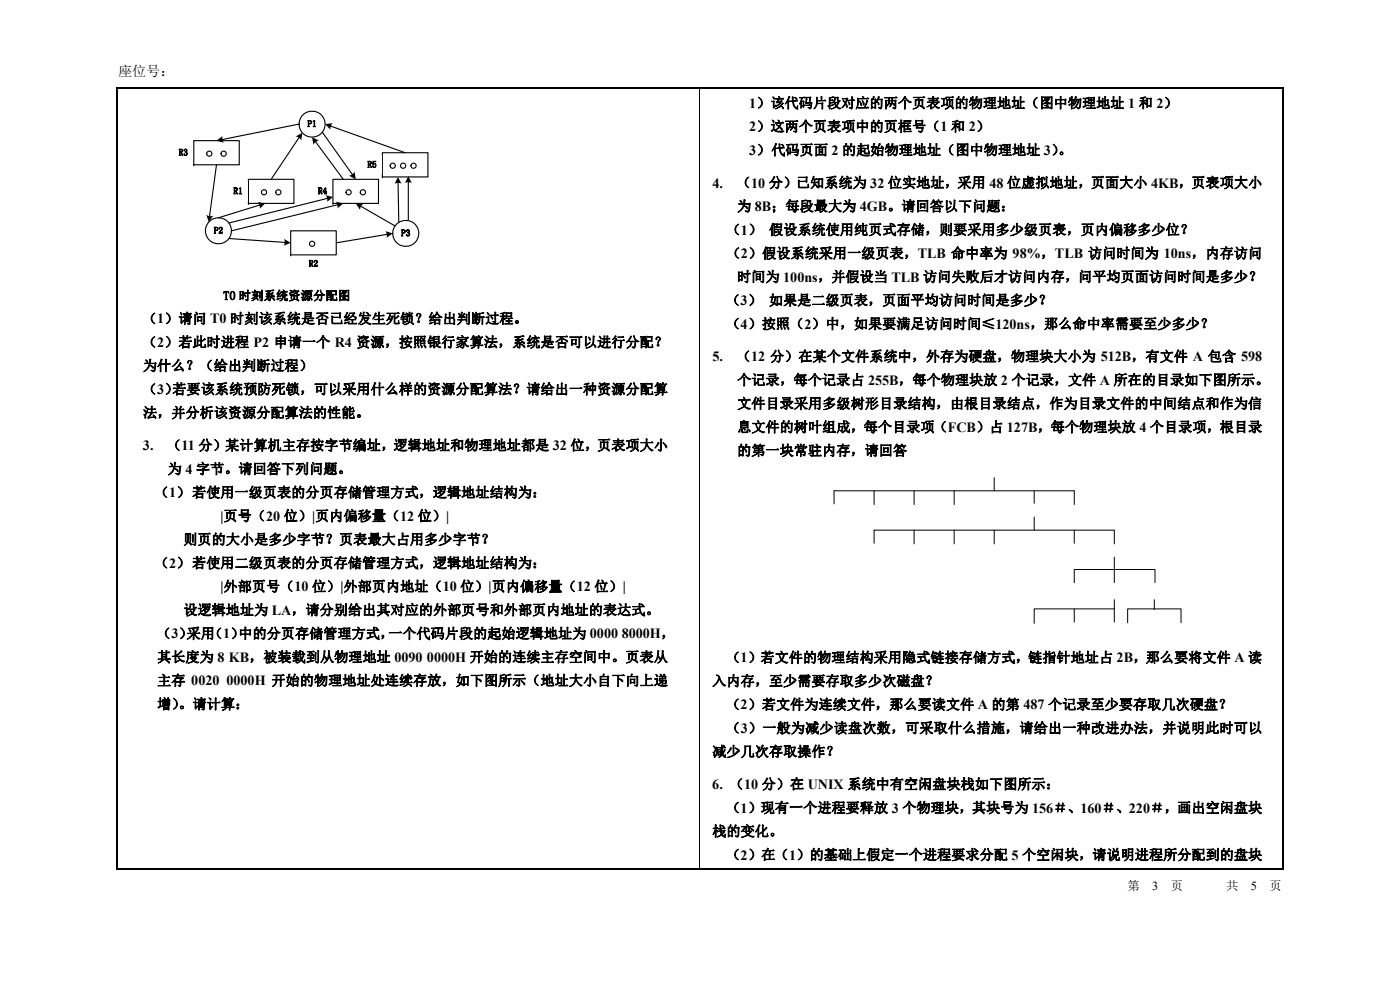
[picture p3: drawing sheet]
<svg xmlns="http://www.w3.org/2000/svg" width="420mm" height="297mm" viewBox="0 0 420 297" stroke-linecap="round" stroke-linejoin="round" font-family="sans-serif">
<defs><g id="words">
<g font-size="4.2">
<text x="35.4" y="22.9">座位号：</text>
<text x="224.9" y="32.4">1）该代码片段对应的两个页表项的物理地址（图中物理地址 1 和 2）</text>
<text x="224.9" y="39.4">2）这两个页表项中的页框号（1 和 2）</text>
<text x="224.9" y="46.5">3）代码页面 2 的起始物理地址（图中物理地址 3）</text>
<text x="317.5" y="46.5">。</text>
<text x="213.8" y="56.3">4.</text>
<text x="221.2" y="56.3">（10 分）已知系统为 32 位实地址，采用 48 位虚拟地址，页面大小 4KB，页表项大小</text>
<text x="221.2" y="63.3">为 8B；每段最大为 4GB。请回答以下问题：</text>
<text x="218.1" y="70.4">（1） 假设系统使用纯页式存储，则要采用多少级页表，页内偏移多少位？</text>
<text x="218.1" y="77.4">（2）假设系统采用一级页表，TLB 命中率为 98%，TLB 访问时间为 10ns，内存访问</text>
<text x="221.2" y="84.5">时间为 100ns，并假设当 TLB 访问失败后才访问内存，问平均页面访问时间是多少？</text>
<text x="218" y="91.5">（3） 如果是二级页表，页面平均访问时间是多少？</text>
<text x="42.9" y="97">（1）请问 T0 时刻该系统是否已经发生死锁？给出判断过程。</text>
<text x="218" y="98.6">（4）按照（2）中，如果要满足访问时间≤120ns，那么命中率需要至少多少？</text>
<text x="42.9" y="104.1">（2）若此时进程 P2 申请一个 R4 资源，按照银行家算法，系统是否可以进行分配？</text>
<text x="42.9" y="111.2">为什么？（给出判断过程）</text>
<text x="213.8" y="108.4">5.</text>
<text x="221.2" y="108.4">（12 分）在某个文件系统中，外存为硬盘，物理块大小为 512B，有文件 A 包含 598</text>
<text x="42.9" y="118.2">（3）若要该系统预防死锁，可以采用什么样的资源分配算法？请给出一种资源分配算</text>
<text x="221.2" y="115.5">个记录，每个记录占 255B，每个物理块放 2 个记录，文件 A 所在的目录如下图所示。</text>
<text x="42.9" y="125.3">法，并分析该资源分配算法的性能。</text>
<text x="221.2" y="122.5">文件目录采用多级树形目录结构，由根目录结点，作为目录文件的中间结点和作为信</text>
<text x="221.2" y="129.6">息文件的树叶组成，每个目录项（FCB）占 127B，每个物理块放 4 个目录项，根目录</text>
<text x="42.9" y="135.1">3.</text>
<text x="50.2" y="135.1">（11 分）某计算机主存按字节编址，逻辑地址和物理地址都是 32 位，页表项大小</text>
<text x="221.2" y="136.6">的第一块常驻内存，请回答</text>
<text x="50.3" y="142.1">为 4 字节。请回答下列问题。</text>
<text x="46.5" y="149.2">（1）若使用一级页表的分页存储管理方式，逻辑地址结构为：</text>
<text x="66.2" y="156.3">|页号（20 位）|页内偏移量（12 位）|</text>
<text x="55" y="163.3">则页的大小是多少字节？页表最大占用多少字节？</text>
<text x="46.5" y="170.4">（2）若使用二级页表的分页存储管理方式，逻辑地址结构为：</text>
<text x="66.2" y="177.4">|外部页号（10 位）|外部页内地址（10 位）|页内偏移量（12 位）|</text>
<text x="55" y="184.5">设逻辑地址为 LA，请分别给出其对应的外部页号和外部页内地址的表达式。</text>
<text x="47.2" y="191.5">（3）采用（1）中的分页存储管理方式，一个代码片段的起始逻辑地址为 0000 8000H，</text>
<text x="47.2" y="198.6">其长度为 8 KB，被装载到从物理地址 0090 0000H 开始的连续主存空间中。页表从</text>
<text x="218" y="198.7">（1）若文件的物理结构采用隐式链接存储方式，链指针地址占 2B，那么要将文件 A 读</text>
<text x="47.2" y="205.6">主存 0020 0000H 开始的物理地址处连续存放，如下图所示（地址大小自下向上递</text>
<text x="213.8" y="205.8">入内存，至少需要存取多少次磁盘？</text>
<text x="47.2" y="212.7">增）</text>
<text x="53.6" y="212.7">。请计算：</text>
<text x="218" y="212.8">（2）若文件为连续文件，那么要读文件 A 的第 487 个记录至少要存取几次硬盘？</text>
<text x="218" y="219.9">（3）一般为减少读盘次数，可采取什么措施，请给出一种改进办法，并说明此时可以</text>
<text x="213.8" y="226.9">减少几次存取操作？</text>
<text x="213.8" y="236.7">6. （10 分）在 UNIX 系统中有空闲盘块栈如下图所示：</text>
<text x="218" y="243.8">（1）现有一个进程要释放 3 个物理块，其块号为 156＃、160＃、220＃，画出空闲盘块</text>
<text x="213.8" y="250.9">栈的变化。</text>
<text x="218" y="257.9">（2）在（1）的基础上假定一个进程要求分配 5 个空闲块，请说明进程所分配到的盘块</text>
</g>
<g font-size="3.7">
<text x="67" y="90">T0 时刻系统资源分配图</text>
<text x="338.4" y="267.1">第</text>
<text x="345.8" y="267.1">3</text>
<text x="351.3" y="267.1">页</text>
<text x="368" y="267.1">共</text>
<text x="375.4" y="267.1">5</text>
<text x="380.9" y="267.1">页</text>
</g>
<g font-size="2.8">
<text x="92.3" y="38.1">P1</text>
<text x="53.6" y="46.7">R3</text>
<text x="110.3" y="50.3">R5</text>
<text x="70.1" y="58.2">R1</text>
<text x="95.4" y="58.2">R4</text>
<text x="64.2" y="70.1">P2</text>
<text x="120.4" y="70.8">P3</text>
<text x="92.7" y="80">R2</text>
</g>
</g></defs>
<circle cx="93.7" cy="37.2" r="3.9" fill="none" stroke="#000" stroke-width=".33"/>
<circle cx="65.6" cy="69.2" r="3.9" fill="#fff"/>
<circle cx="65.6" cy="69.2" r="3.9" fill="none" stroke="#000" stroke-width=".33"/>
<circle cx="121.8" cy="70" r="3.9" fill="#fff"/>
<circle cx="121.8" cy="70" r="3.9" fill="none" stroke="#000" stroke-width=".33"/>
<path d="M58.2 42.2h13.6v7.2h-13.6z" fill="#fff"/>
<path d="M58.2 42.2h13.6v7.2h-13.6z" fill="none" stroke="#000" stroke-width=".33"/>
<circle cx="58.2" cy="49.4" r=".17" fill="#000"/>
<circle cx="62.8" cy="46.1" r=".78" fill="#fff"/>
<circle cx="62.8" cy="46.1" r=".78" fill="none" stroke="#000" stroke-width=".33"/>
<circle cx="67.1" cy="46.1" r=".78" fill="#fff"/>
<circle cx="67.1" cy="46.1" r=".78" fill="none" stroke="#000" stroke-width=".33"/>
<g fill="#fff">
<path d="M52.3 43.1h5.5v5.5h-5.5z"/>
<path d="M74.6 53.8h13.6v7.2h-13.6z"/>
</g>
<path d="M74.6 53.8h13.6v7.2h-13.6z" fill="none" stroke="#000" stroke-width=".33"/>
<circle cx="74.6" cy="61" r=".17" fill="#000"/>
<circle cx="79.3" cy="57.7" r=".78" fill="#fff"/>
<circle cx="79.3" cy="57.7" r=".78" fill="none" stroke="#000" stroke-width=".33"/>
<circle cx="83.5" cy="57.7" r=".78" fill="#fff"/>
<circle cx="83.5" cy="57.7" r=".78" fill="none" stroke="#000" stroke-width=".33"/>
<g fill="#fff">
<path d="M68.7 54.7h5.5v5.4h-5.5z"/>
<path d="M99.9 53.8h13.7v7.2h-13.7z"/>
</g>
<path d="M99.9 53.8h13.7v7.2h-13.7z" fill="none" stroke="#000" stroke-width=".33"/>
<circle cx="99.9" cy="61" r=".17" fill="#000"/>
<circle cx="104.6" cy="57.7" r=".78" fill="#fff"/>
<circle cx="104.6" cy="57.7" r=".78" fill="none" stroke="#000" stroke-width=".33"/>
<circle cx="108.9" cy="57.7" r=".78" fill="#fff"/>
<circle cx="108.9" cy="57.7" r=".78" fill="none" stroke="#000" stroke-width=".33"/>
<g fill="#fff">
<path d="M94.1 54.7h5.4v5.4h-5.4z"/>
<path d="M114.8 45.8h13.6v7.3h-13.6z"/>
</g>
<path d="M114.8 45.8h13.6v7.3h-13.6z" fill="none" stroke="#000" stroke-width=".33"/>
<circle cx="114.8" cy="53.1" r=".17" fill="#000"/>
<circle cx="117.9" cy="49.7" r=".78" fill="#fff"/>
<circle cx="117.9" cy="49.7" r=".78" fill="none" stroke="#000" stroke-width=".33"/>
<circle cx="121" cy="49.7" r=".79" fill="#fff"/>
<circle cx="121" cy="49.7" r=".79" fill="none" stroke="#000" stroke-width=".33"/>
<g fill="#fff">
<path d="M108.9 46.7h5.5v5.5h-5.5z"/>
<path d="M87.2 69.3h13.7v7.2h-13.7z"/>
</g>
<path d="M87.2 69.3h13.7v7.2h-13.7z" fill="none" stroke="#000" stroke-width=".33"/>
<circle cx="87.2" cy="76.5" r=".17" fill="#000"/>
<circle cx="93.7" cy="73.1" r=".78" fill="#fff"/>
<circle cx="93.7" cy="73.1" r=".78" fill="none" stroke="#000" stroke-width=".33"/>
<circle cx="124.1" cy="49.7" r=".78" fill="#fff"/>
<circle cx="124.1" cy="49.7" r=".78" fill="none" stroke="#000" stroke-width=".33"/>
<path d="M91.3 77.4h5.5v3.6h-5.5z" fill="#fff"/>
<g fill="none" stroke="#000" stroke-width=".33">
<path d="M89.8 37.2l-23.3 4.7M96.7 39.6l9.2 12.9M99 37.8l22.6 8M65 49.4l-2.1 15.7M89.9 41.1l-8.5 12.7M94.6 42.4l8.4 11.4M98.4 59.5l-29.7 7.4M119.5 54.6l.2 12.1M122.5 54.4v11.6M68.7 71.6l17 1.1M78.1 61.5l-12.5 3.8M101.5 61.4l-32 7.9"/>
<path d="M108.1 61.8l10.5 6M116.3 70.3l-15.4 2.6"/>
</g>
<g fill="#000">
<path d="M88.7 41l2-1.2-.3 2.3-.7-.8z" fill-rule="evenodd"/>
<path d="M97.6 37.2l2.2-.2-.5 .9-.1 1z" fill-rule="evenodd"/>
<path d="M65 42.2l1.8-1.4-.1 1.1 .5 .9z" fill-rule="evenodd"/>
<path d="M93.7 41.1l2 1.1-1 .4-.6 .8z" fill-rule="evenodd"/>
<path d="M97.7 58.6l2.2 .5-1.7 1.5v-1.1z" fill-rule="evenodd"/>
<path d="M104.7 52.7l1-.4 .7-.8 .4 2.3z" fill-rule="evenodd"/>
<path d="M119.4 53.1l1.1 2-1.1-.2-1 .2z" fill-rule="evenodd"/>
<path d="M122.5 52.9l1.1 2-1.1-.2-1 .2z" fill-rule="evenodd"/>
<path d="M61.9 64.5l1 .3 1.1-.1-1.3 1.9z" fill-rule="evenodd"/>
<path d="M77.4 60.6l2.2 .4-1.6 1.6-.1-1z" fill-rule="evenodd"/>
<path d="M85.3 71.7l1.9 1.2-2.1 .8 .3-1z" fill-rule="evenodd"/>
<path d="M100.8 60.5l2.2 .5-1.7 1.5v-1z" fill-rule="evenodd"/>
<path d="M106.8 61l2.3 .2-.8 .7-.3 1z" fill-rule="evenodd"/>
<path d="M115.7 69.4l2.2 .6-1.9 1.4 .1-1.1z" fill-rule="evenodd"/>
</g>
<g fill="none" stroke="#000" stroke-width=".3">
<path d="M210 26.7v233.6M250.3 151.2v-3.9h72.1v4.1M262.3 147.3v4.1M274.3 147.3v4.1M274.3 159.1v4.1M286.4 159.1v4.1M286.4 147.3v4.1M298.4 159.1v4.1M298.4 143.3v4M310.4 155.1v4M310.4 147.3v3.7M322.4 159.1v3.9"/>
<path d="M262.3 163v-3.9h72.1v4.1M322.4 174.8v-3.9h24.2v3.9M334.4 167.2v7.6M334.4 179.9v6.7M346.4 179.9v3M322.4 182.7v3.9M334.4 182.7h-24v4.3M338.4 186.8v-4.1h16v4.1"/>
</g>
<path d="M34.9 26.2h.5v.5h-.5zM34.9 26.2h350.3v.5h-350.3zM34.9 26.7h.5v233.6h-.5zM384.7 26.2h.5v.5h-.5zM384.7 26.7h.5v233.6h-.5zM34.9 260.3h.5v.6h-.5zM34.9 260.3h350.3v.6h-350.3zM384.7 260.3h.5v.6h-.5z" fill="#000"/>
<use href="#words"/>
</svg>
